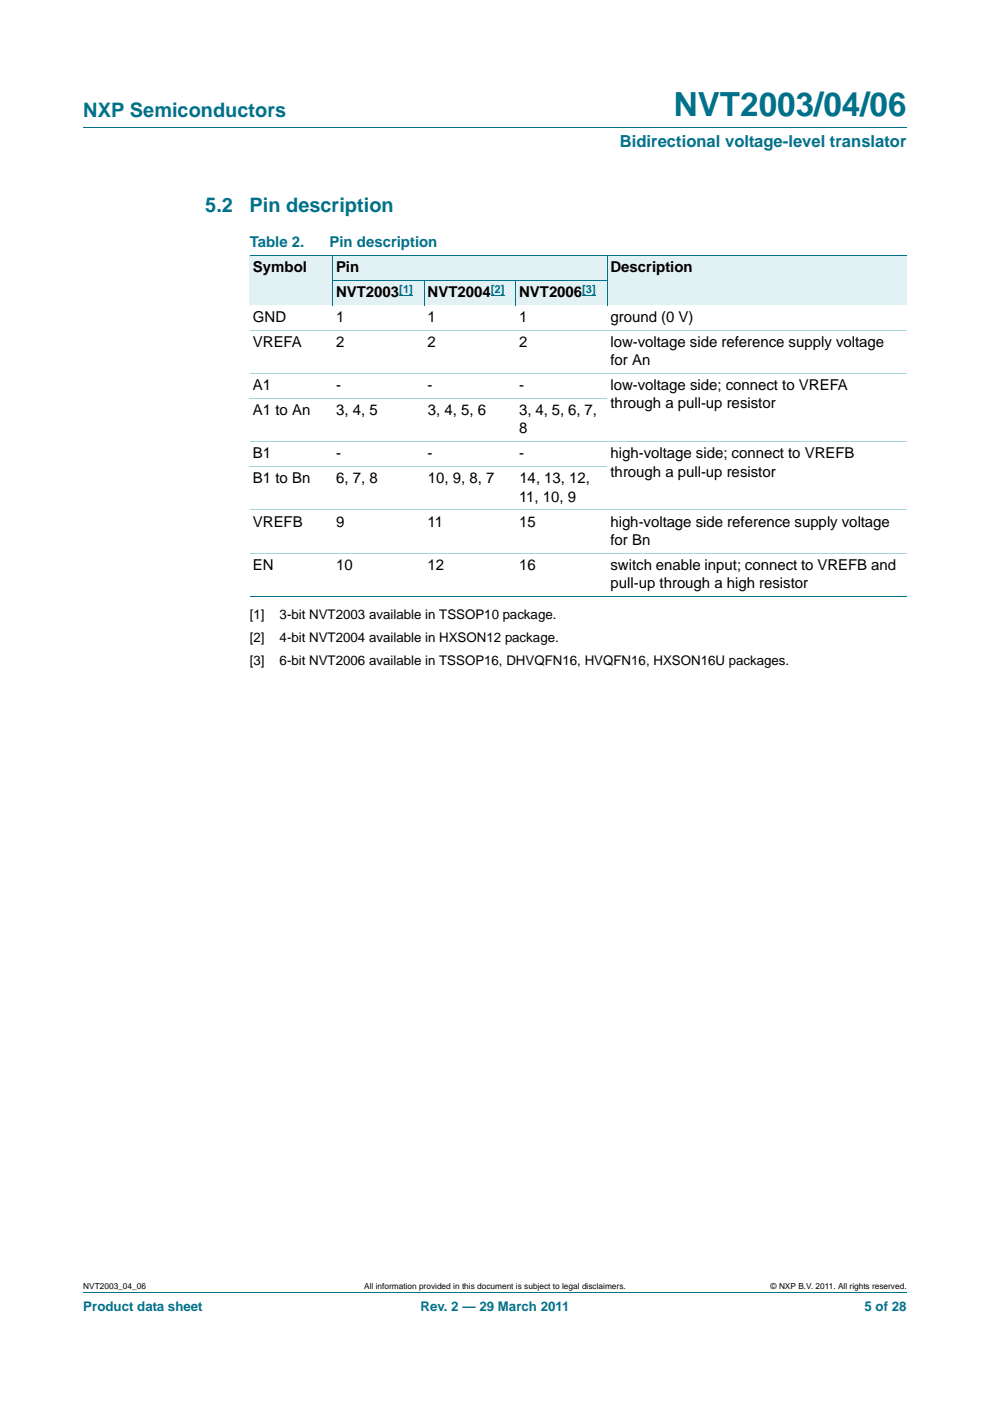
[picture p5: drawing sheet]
<svg xmlns="http://www.w3.org/2000/svg" width="210mm" height="297mm" viewBox="0 0 210 297" stroke-linecap="round" stroke-linejoin="round" font-family="sans-serif">
<defs><g id="words">
<text font-size="7" fill="#00718a" x="142.9" y="24.6">NVT2003/04/06</text>
<g font-size="4.2" fill="#00718a">
<text x="17.7" y="24.9">NXP Semiconductors</text>
<text x="43.5" y="45">5.2</text>
<text x="52.9" y="45">Pin description</text>
</g>
<text font-size="3.5" fill="#00718a" x="131.5" y="31.1">Bidirectional voltage-level translator</text>
<g font-size="3.2" fill="#00718a">
<text x="53" y="52.4">Table 2.</text>
<text x="69.9" y="52.4">Pin description</text>
</g>
<g font-size="3.2">
<text x="53.7" y="57.7">Symbol</text>
<text x="71.3" y="57.7">Pin</text>
<text x="129.5" y="57.7">Description</text>
<text x="71.3" y="63">NVT2003</text>
<text x="90.7" y="63">NVT2004</text>
<text x="110.1" y="63">NVT2006</text>
<text x="53.7" y="68.3">GND</text>
<text x="71.3" y="68.3">1</text>
<text x="90.7" y="68.3">1</text>
<text x="110.1" y="68.3">1</text>
<text x="129.5" y="68.3">ground (0 V)</text>
<text x="53.7" y="73.6">VREFA</text>
<text x="71.3" y="73.6">2</text>
<text x="90.7" y="73.6">2</text>
<text x="110.1" y="73.6">2</text>
<text x="129.5" y="73.6">low-voltage side reference supply voltage</text>
<text x="129.5" y="77.4">for An</text>
<text x="53.7" y="82.7">A1</text>
<text x="71.3" y="82.7">-</text>
<text x="90.7" y="82.7">-</text>
<text x="110.1" y="82.7">-</text>
<text x="129.5" y="82.7">low-voltage side; connect to VREFA</text>
<text x="53.7" y="88">A1 to An</text>
<text x="71.3" y="88">3, 4, 5</text>
<text x="90.7" y="88">3, 4, 5, 6</text>
<text x="110.1" y="88">3, 4, 5, 6, 7,</text>
<text x="129.5" y="86.6">through a pull-up resistor</text>
<text x="110.1" y="91.9">8</text>
<text x="53.7" y="97.2">B1</text>
<text x="71.3" y="97.2">-</text>
<text x="90.7" y="97.2">-</text>
<text x="110.1" y="97.2">-</text>
<text x="129.5" y="97.2">high-voltage side; connect to VREFB</text>
<text x="129.5" y="101.1">through a pull-up resistor</text>
<text x="53.7" y="102.5">B1 to Bn</text>
<text x="71.3" y="102.5">6, 7, 8</text>
<text x="90.7" y="102.5">10, 9, 8, 7</text>
<text x="110.1" y="106.4">11, 10, 9</text>
<text x="110.2" y="102.5">14, 13, 12,</text>
<text x="53.7" y="111.7">VREFB</text>
<text x="71.3" y="111.7">9</text>
<text x="90.7" y="111.7">11</text>
<text x="110.1" y="111.7">15</text>
<text x="129.5" y="111.7">high-voltage side reference supply voltage</text>
<text x="129.5" y="115.5">for Bn</text>
<text x="53.7" y="120.8">EN</text>
<text x="71.3" y="120.8">10</text>
<text x="90.7" y="120.8">12</text>
<text x="110.1" y="120.8">16</text>
<text x="129.5" y="120.8">switch enable input; connect to VREFB and</text>
<text x="129.5" y="124.7">pull-up through a high resistor</text>
</g>
<g font-size="2.8">
<text x="53" y="131.2">[1]</text>
<text x="59.3" y="131.2">3-bit NVT2003 available in TSSOP10 package.</text>
<text x="53" y="136.1">[2]</text>
<text x="59.3" y="136.1">4-bit NVT2004 available in HXSON12 package.</text>
<text x="53" y="141.1">[3]</text>
<text x="59.3" y="141.1">6-bit NVT2006 available in TSSOP16, DHVQFN16, HVQFN16, HXSON16U packages.</text>
</g>
<g font-size="2.8" fill="#00718a">
<text x="17.7" y="277.9">Product data sheet</text>
<text x="89.2" y="277.9">Rev. 2 — 29 March 2011</text>
<text x="183.4" y="277.9">5 of 28</text>
</g>
<g font-size="2.4" fill="#00f">
<text x="84.7" y="62">[1]</text>
<text x="104.1" y="62">[2]</text>
<text x="123.5" y="62">[3]</text>
</g>
<g font-size="1.8">
<text x="17.7" y="273.3">NVT2003_04_06</text>
<text x="77.2" y="273.3">All information provided in this document is subject to legal disclaimers.</text>
<text x="163.5" y="273.3">© NXP B.V. 2011. All rights reserved.</text>
</g>
</g></defs>
<path d="M17.7 27h174.6M17.7 273.9h174.6" fill="none" stroke="#00718a" stroke-width=".21"/>
<g fill="#e2f1f4">
<path d="M53 54.1h17.6v10.6h-17.6z"/>
<path d="M70.6 54.1h58.2v5.3h-58.2z"/>
<path d="M128.8 54.1h63.5v10.6h-63.5z"/>
<path d="M70.6 59.4h19.4v5.3h-19.4z"/>
</g>
<path d="M84.7 62.7h2.9" fill="none" stroke="#00f" stroke-width=".21"/>
<path d="M90 59.4h19.4v5.3h-19.4z" fill="#e2f1f4"/>
<path d="M104.1 62.7h2.9" fill="none" stroke="#00f" stroke-width=".21"/>
<path d="M109.4 59.4h19.4v5.3h-19.4z" fill="#e2f1f4"/>
<path d="M123.5 62.7h2.9" fill="none" stroke="#00f" stroke-width=".21"/>
<path d="M53 54.1h139.3M70.5 59.4h58.3M70.6 54.1v10.6M90 59.4v5.3M109.4 59.4v5.3M128.8 54.1v10.6M53 126.5h139.3" fill="none" stroke="#00718a" stroke-width=".21"/>
<path d="M53 70h139.3M53 79.2h139.3M53 84.5h75.8M53 93.7h139.3M53 99h75.8M53 108.1h139.3M53 117.3h139.3" fill="none" stroke="#a5d5dc" stroke-width=".21"/>
<use href="#words"/>
</svg>
